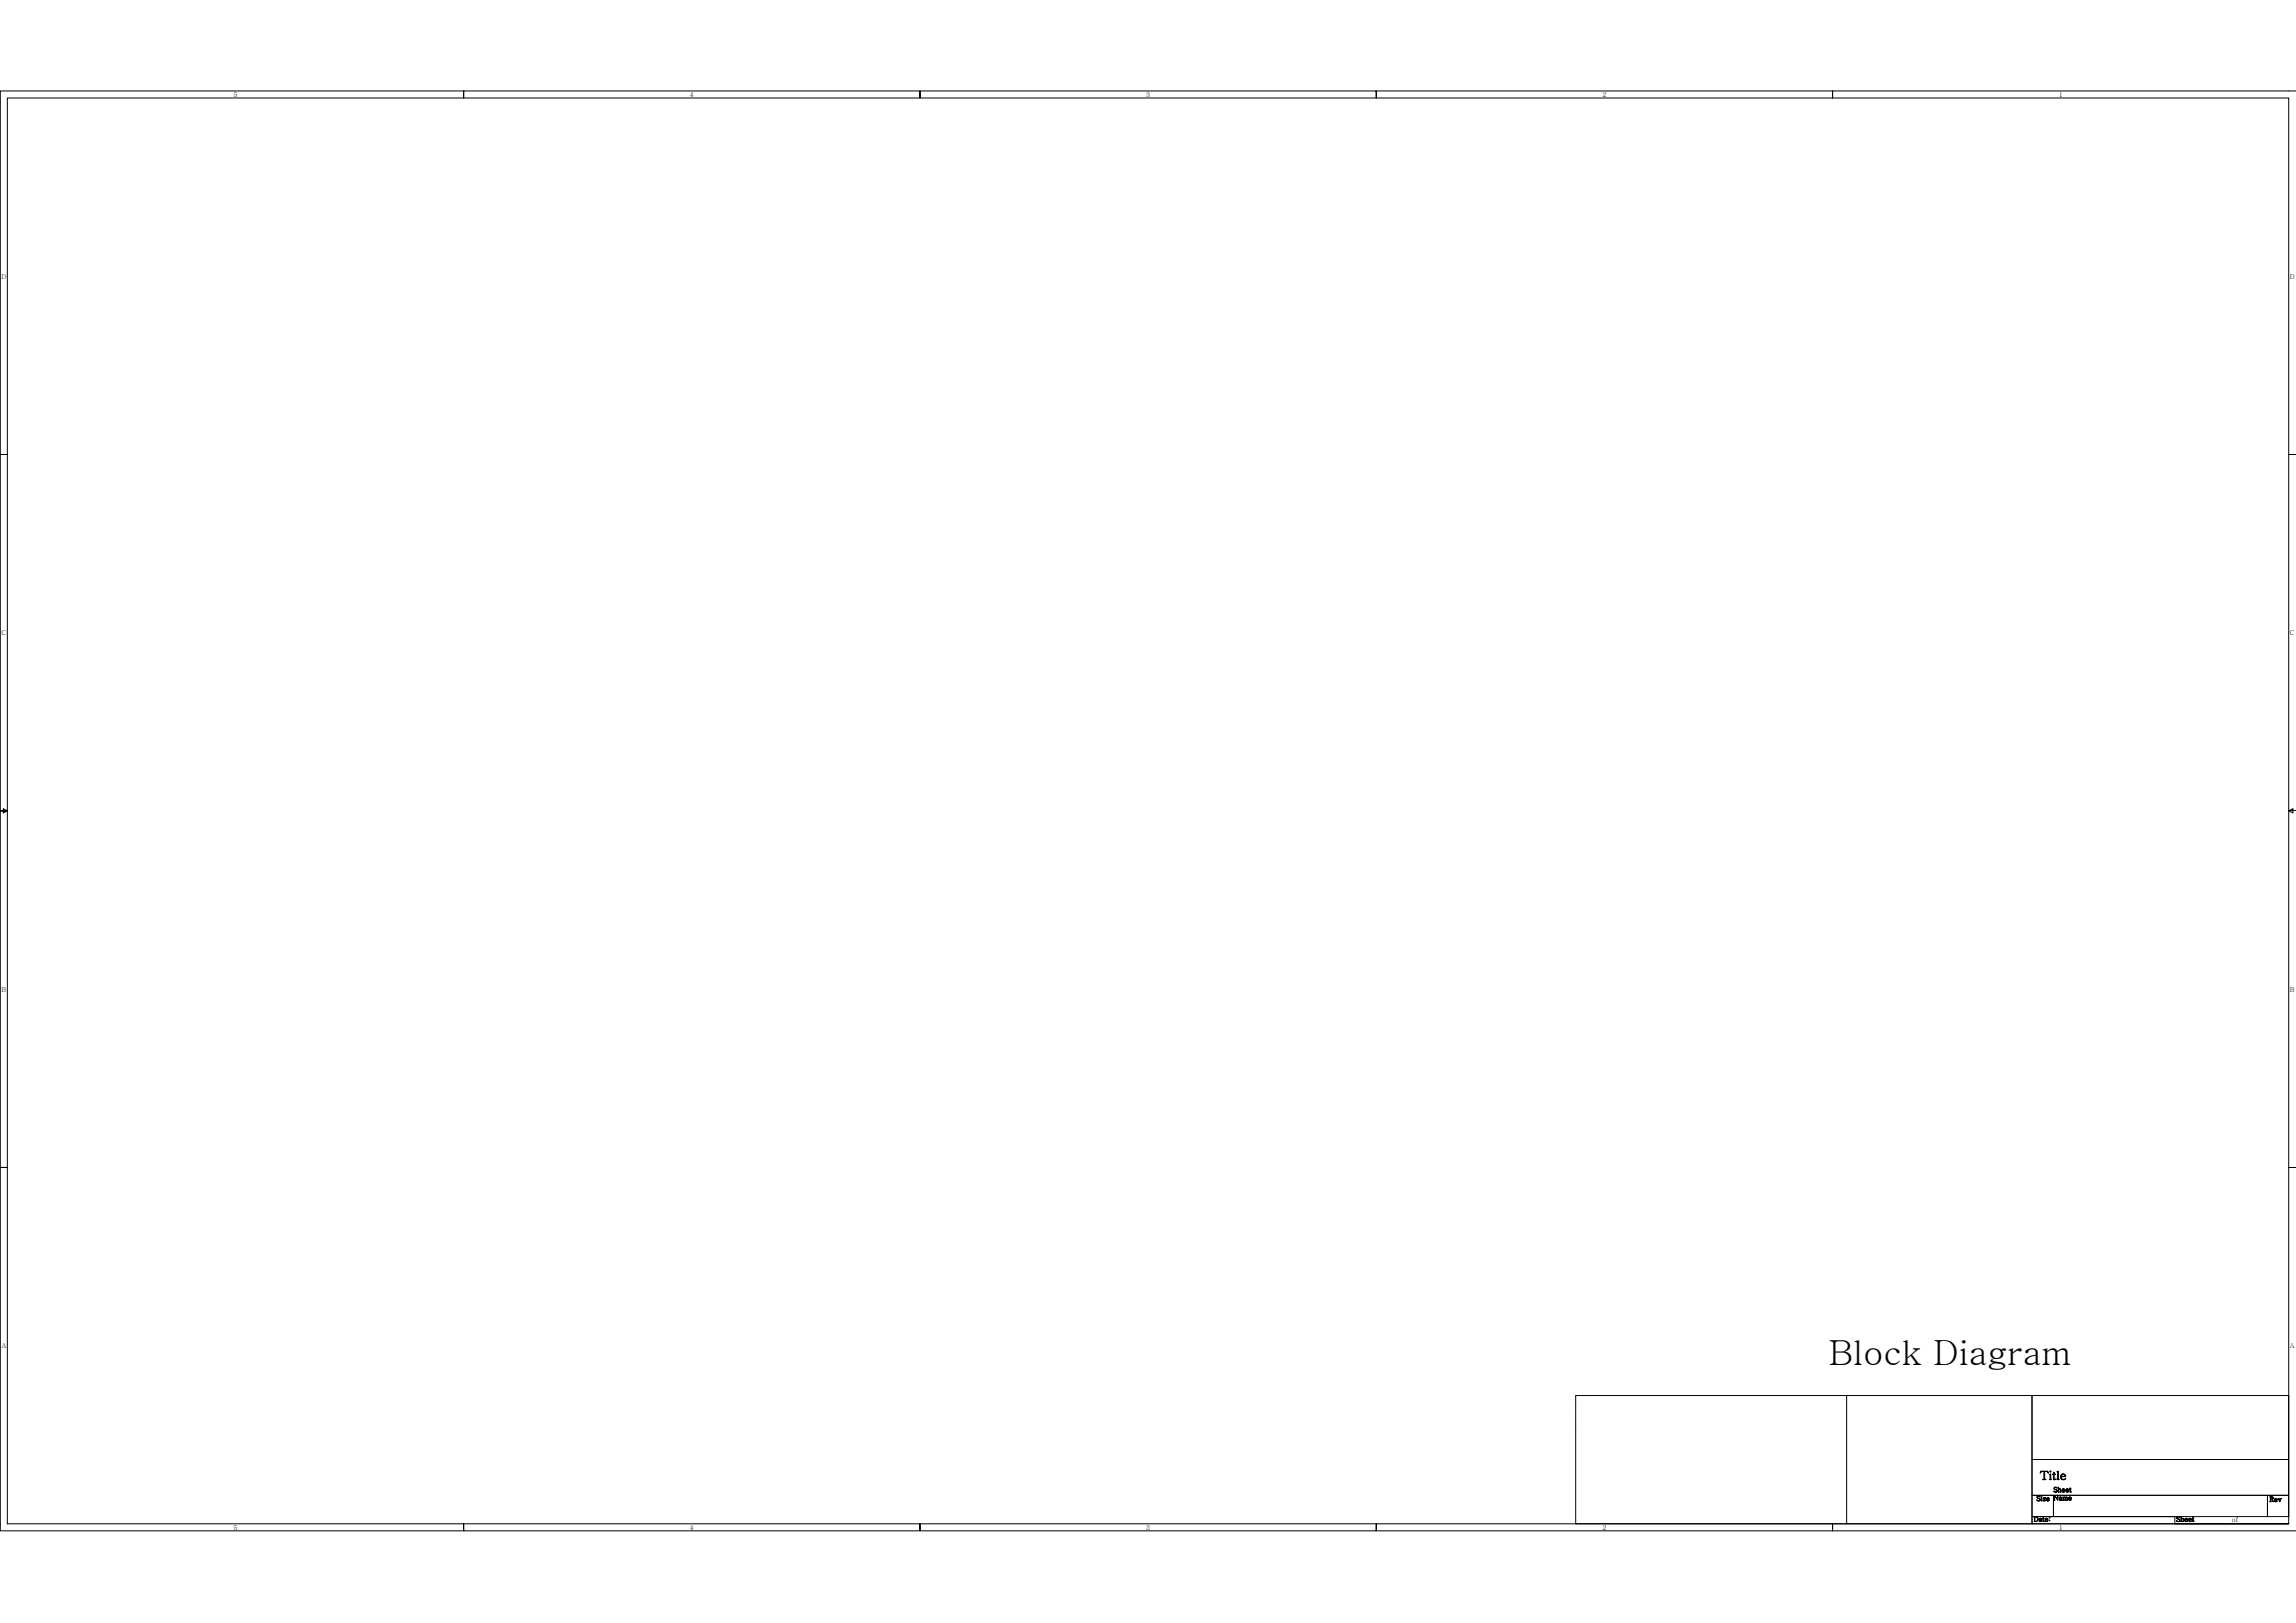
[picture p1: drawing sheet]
<svg xmlns="http://www.w3.org/2000/svg" width="297mm" height="210mm" viewBox="0 0 297 210" stroke-linecap="round" stroke-linejoin="round" font-family="sans-serif">
<defs><g id="words">
<text font-size="4.5" x="236.6" y="176.6">Block Diagram</text>
<text font-size="1.5" x="263.9" y="191.4">Title</text>
<g font-size=".9">
<text x="30.2" y="12.6">5</text>
<text x="89.3" y="12.6">4</text>
<text x="148.3" y="12.6">3</text>
<text x="207.3" y="12.6">2</text>
<text x="266.3" y="12.6">1</text>
<text x=".2" y="36.1">D</text>
<text x="296.2" y="36.1">D</text>
<text x=".2" y="82.2">C</text>
<text x="296.2" y="82.2">C</text>
<text x=".2" y="128.3">B</text>
<text x="296.2" y="128.3">B</text>
<text x=".2" y="174.4">A</text>
<text x="296.2" y="174.4">A</text>
<text x="30.2" y="198">5</text>
<text x="89.3" y="198">4</text>
<text x="148.3" y="198">3</text>
<text x="207.3" y="198">2</text>
<text x="263.1" y="196.8">Date:</text>
<text x="263.5" y="194.2">Size Name</text>
<text x="265.7" y="193">Sheet</text>
<text x="266.3" y="198">1</text>
<text x="281.5" y="196.8">Sheet</text>
<text x="288.7" y="196.8">of</text>
<text x="293.6" y="194.3">Rev</text>
</g>
</g></defs>
<g fill="none" stroke="#000" stroke-width=".13">
<path d="M.9 12.7h295.2v184.4h-295.2zM297 11.8h-59.9v.9v-.9h-59v.9v-.9h-59.1v.9v-.9h-59v.9v-.9h-60v47h.9h-.9v46.1h.9l-.5 .3v-.6l.5 .3h-.9v46.1h.9h-.9v46.1v1h60v-1v1h59v-1v1h59.1v-1v1h59v-1v1h59.9M297 58.8h-.9h.9M296.1 104.9l.5-.3v.6zM296.1 104.9h.9M297 151h-.9h.9M238.9 180.6h24v16.5h-24zM238.9 180.6h-35v16.5h35M262.9 180.6h33.2v8.2h-33.2zM262.9 188.8h33.2v4.7h-33.2zM262.9 193.5h2.8v2.7h-2.8zM262.9 196.2h18.5v.9h-18.5z"/>
<path d="M265.7 193.5h27.6v2.7h-27.6zM281.4 197.1h14.7zM293.3 193.5h2.8v2.7h-2.8z"/>
</g>
<use href="#words"/>
</svg>
